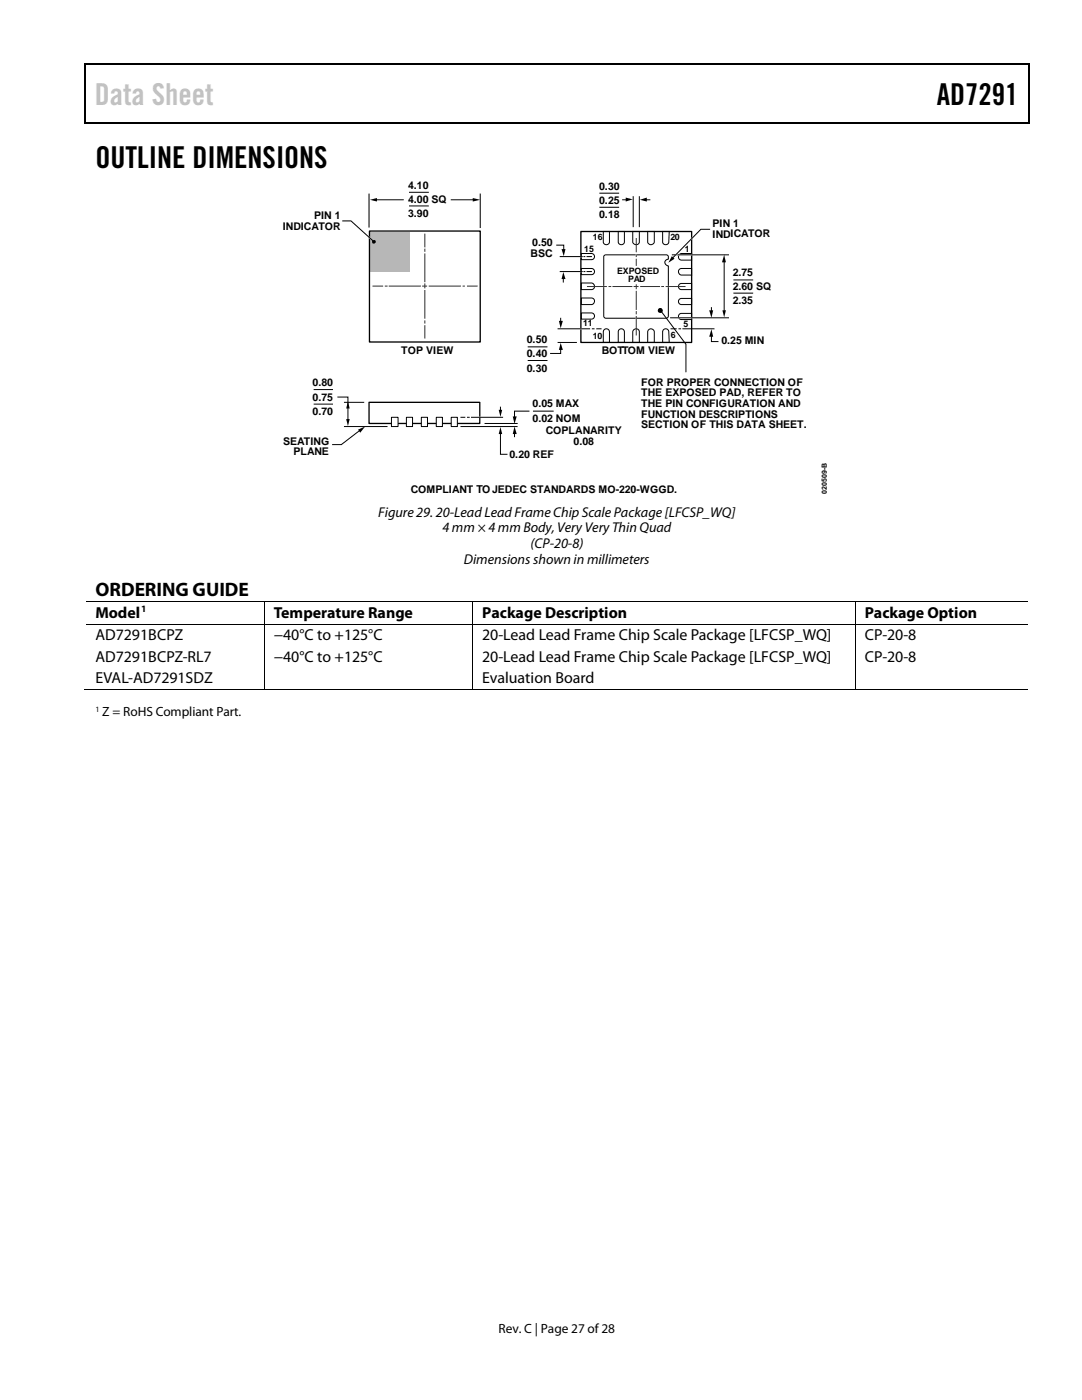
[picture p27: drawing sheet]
<svg xmlns="http://www.w3.org/2000/svg" width="216mm" height="279mm" viewBox="0 0 216 279" stroke-linecap="round" stroke-linejoin="round" font-family="sans-serif">
<defs><g id="words">
<text font-size="6" fill="#c1c1c1" x="18.9" y="20.9">Data Sheet</text>
<g font-size="6">
<text x="186.9" y="20.9">AD7291</text>
<text x="19" y="33.6">OUTLINE DIMENSIONS</text>
</g>
<text font-size="3.9" x="19" y="119">ORDERING GUIDE</text>
<g font-size="3.2">
<text x="19" y="123.3">Model</text>
<text x="54.6" y="123.3">Temperature Range</text>
<text x="96.2" y="123.3">Package Description</text>
<text x="172.6" y="123.3">Package Option</text>
<text x="19" y="127.8">AD7291BCPZ</text>
<text x="54.6" y="127.8">−40°C to +125°C</text>
<text x="96.2" y="127.8">20-Lead Lead Frame Chip Scale Package [LFCSP_WQ]</text>
<text x="172.5" y="127.8">CP-20-8</text>
<text x="19" y="132.1">AD7291BCPZ-RL7</text>
<text x="19" y="136.4">EVAL-AD7291SDZ</text>
<text x="54.6" y="132.1">−40°C to +125°C</text>
<text x="96.2" y="132.1">20-Lead Lead Frame Chip Scale Package [LFCSP_WQ]</text>
<text x="96.2" y="136.4">Evaluation Board</text>
<text x="172.5" y="132.1">CP-20-8</text>
</g>
<g font-size="2.8">
<text x="75.5" y="103.1">Figure 29. 20-LeadLead Frame Chip Scale Package [LFCSP_WQ]</text>
<text x="88.3" y="106.3">4 mm × 4 mm Body, Very Very Thin Quad</text>
<text x="92.6" y="112.6">Dimensions shown in millimeters</text>
<text x="105.9" y="109.4">(CP-20-8)</text>
</g>
<g font-size="2.7">
<text x="20.4" y="143">Z = RoHS Compliant Part.</text>
<text x="99.5" y="266">Rev. C | Page 27 of28</text>
</g>
<g font-size="2.1">
<text x="81.5" y="37.7">4.10</text>
<text x="81.5" y="40.5">4.00 SQ</text>
<text x="119.6" y="40.7">0.25</text>
<text x="119.6" y="37.9">0.30</text>
<text x="56.4" y="45.9">INDICATOR</text>
<text x="62.7" y="43.8">PIN 1</text>
<text x="81.5" y="43.3">3.90</text>
<text x="119.6" y="43.5">0.18</text>
<text x="142.2" y="45.3">PIN 1</text>
<text x="142.2" y="47.4">INDICATOR</text>
<text x="105.9" y="51.3">BSC</text>
<text x="106.2" y="49.2">0.50</text>
<text x="146.2" y="55.1">2.75</text>
<text x="146.2" y="57.9">2.60 SQ</text>
<text x="146.2" y="60.7">2.35</text>
<text x="80.1" y="70.7">TOP VIEW</text>
<text x="105.1" y="68.5">0.50</text>
<text x="105.1" y="71.3">0.40</text>
<text x="120.1" y="70.7">BOTTOM VIEW</text>
<text x="144" y="68.7">0.25 MIN</text>
<text x="62.4" y="77.1">0.80</text>
<text x="105.1" y="74.2">0.30</text>
<text x="127.9" y="77">FOR PROPER CONNECTION OF</text>
<text x="62.4" y="82.8">0.70</text>
<text x="62.4" y="79.9">0.75</text>
<text x="106.3" y="81.3">0.05 MAX</text>
<text x="127.9" y="79.1">THE EXPOSED PAD, REFER TO</text>
<text x="127.9" y="81.2">THE PIN CONFIGURATION AND</text>
<text x="127.9" y="83.3">FUNCTION DESCRIPTIONS</text>
<text x="56.5" y="88.8">SEATING</text>
<text x="106.3" y="84.1">0.02 NOM</text>
<text x="108.9" y="86.6">COPLANARITY</text>
<text x="114.5" y="88.8">0.08</text>
<text x="127.9" y="85.4">SECTION OF THIS DATA SHEET.</text>
<text x="58.5" y="90.9">PLANE</text>
<text x="101.7" y="91.3">0.20 REF</text>
<text x="82" y="98.4">COMPLIANT TO JEDEC STANDARDS MO-220-WGGD.</text>
</g>
<text font-size="1.9" x="28.2" y="122.2">1</text>
<g font-size="1.8">
<text x="118.3" y="47.8">16</text>
<text x="133.8" y="47.8">20</text>
<text x="116.6" y="50.2">15</text>
<text x="136.7" y="50.3">1</text>
<text x="123.2" y="54.6">EXPOSED</text>
<text x="125.3" y="56.2">PAD</text>
<text x="116.3" y="65.1">11</text>
<text x="136.4" y="65.2">5</text>
<text x="118.3" y="67.6">10</text>
<text x="133.8" y="67.5">6</text>
</g>
<text font-size="1.6" x="19" y="142.1">1</text>
<text font-size="1.4" x="165" y="98.5" transform="rotate(-90 165 98.5)">020509-B</text>
</g></defs>
<path d="M16.9 12.7h.2v1h-.2zM16.9 12.7h.2v.3h-.2zM82.5 12.7h.3v.3h-.3zM205.1 12.7h.3v1h-.3zM205.1 12.7h.3v.3h-.3zM16.9 24.4h.2v.2h-.2zM82.3 24.4h.2v.2h-.2zM205.1 24.4h.3v.2h-.3z" fill="#000"/>
<path d="M17 13.7v10.7M17.1 12.8h65.4M82.8 12.8h122.3M205.2 13.7v10.7M17.1 24.5h188" fill="none" stroke="#000" stroke-width=".25"/>
<path d="M119.6 38.6h3.9M119.6 41.4h3.9M120.5 51l.4-.1h12l.4 .1 .1 .7a.66 .66 0 0 0-.7 .7 .66 .66 0 0 0 .7 .7v10l-.2 .4h-12.3h-.2l-.2-.4zM105.3 69.2h3.9M105.3 71.9h3.9" fill="none" stroke="#000" stroke-width=".2"/>
<path d="M73.8 46.3h7.9v7.9h-7.9z" fill="#b5b7b9"/>
<g fill="none" stroke="#000" stroke-width=".2">
<path d="M73.6 38.7v6.6M75 39.9h5.6M81.6 38.4h4M89.9 39.9h4.7M95.8 38.7v6.7M124.2 39.9h.9M126.3 39.3v5.9M127.6 39.3v5.9M128.8 39.9h1M68.3 44.1h1.7l4.6 4.1M81.6 41.1h4M111 48.9h1.5v1.1"/>
<path d="M112.4 55.4v1M116 59.5h2a.66 .66 0 0 1 .6 .6 .66 .66 0 0 1-.6 .7h-2zM116 56.5h2a.66 .66 0 0 1 .6 .6 .66 .66 0 0 1-.6 .7h-2zM116 53.6h2a.62 .62 0 0 1 .6 .6 .62 .62 0 0 1-.6 .6h-2zM116 50.6h2a.62 .62 0 0 1 .6 .6 .62 .62 0 0 1-.6 .6h-2zM120.4 46.2h1.2v2.1a.62 .62 0 0 1-.6 .5 .62 .62 0 0 1-.6-.5zM123.4 46.2h1.2v2.1a.62 .62 0 0 1-.6 .5 .62 .62 0 0 1-.6-.5zM126.3 46.2h1.3v2.1a.67 .67 0 0 1-.7 .5 .67 .67 0 0 1-.6-.5zM129.2 46.2h1.4v2.1a.68 .68 0 0 1-.7 .5 .68 .68 0 0 1-.7-.5zM132.2 46.2h1.3l-.1 2.1a.62 .62 0 0 1-.6 .5 .62 .62 0 0 1-.6-.5zM135.6 59.7l.4-.1h2v1.2h-2a.62 .62 0 0 1-.6-.4 .62 .62 0 0 1 .2-.7zM135.6 56.7l.4-.1h2v1.2h-2a.62 .62 0 0 1-.6-.4 .62 .62 0 0 1 .2-.7z"/>
<path d="M135.6 53.8l.4-.2h2v1.3h-2a.69 .69 0 0 1-.4-1.1zM135.6 50.8l.4-.2h2v1.3h-2a.64 .64 0 0 1-.6-.4 .64 .64 0 0 1 .2-.7zM144.5 52.1v10.1M146.3 55.9h4M146.3 58.5h4M62.6 77.7h3.8M67.3 79.2h2.1v2.1M111.3 68.3h3.8M111.9 69.6v.9h-2.1M111.9 63.4v.9M116 62.5h2a.62 .62 0 0 1 .6 .6 .62 .62 0 0 1-.6 .6h-2zM120.6 65.8a.62 .62 0 0 1 .6-.1 .62 .62 0 0 1 .4 .5v2.1h-1.2v-2.1z"/>
<path d="M123.5 65.8a.62 .62 0 0 1 .7-.1 .62 .62 0 0 1 .4 .5v2.1h-1.2v-2.1zM126.5 65.8a.64 .64 0 0 1 .7-.1 .64 .64 0 0 1 .4 .5v2.1h-1.3v-2.1zM129.4 65.8a.67 .67 0 0 1 1.2 .4v2.1h-1.4v-2.1zM131.8 61.9l5.1 6.8v5.5M132.4 65.8a.62 .62 0 0 1 .7-.1 .62 .62 0 0 1 .3 .5l.1 2.1h-1.3v-2.1zM133.8 65.6h1.2M135.4 65.6h.5M135.6 62.7l.4-.2h2v1.3h-2a.62 .62 0 0 1-.6-.4 .62 .62 0 0 1 .2-.7zM136.2 65.6h6.4M142 66.9v1.3h1.4M142 61.4v.8M62.6 80.6h3.8"/>
<path d="M68.6 80.3h4.1M68.6 85.1h8.7M69.4 81.3v2.6M71.9 85.8l-3.8 2.9h-1.8M91.9 83.3h.9M91.9 85.1h11.4M93.2 83.3h.5M94 83.3h6.4M96.8 84.5h6.4M99.9 86.4v4.3h1.4M99.9 81.3v.8M102.7 86.4v.7"/>
<path d="M105.6 82.1h-2.9v1.3M106.3 82.1h4.2"/>
</g>
<path d="M73.7 46.1h22.1v22.2h-22.1zM73.6 80.3h22.1v4.2h-22.1z" fill="none" stroke="#000" stroke-width=".26"/>
<g fill="#000">
<path d="M73.8 39.9l1.4-.4v.7zM127.7 39.9l1.4-.5v.8zM94.3 39.5l1.5 .4-1.5 .3zM112 49.7h.8l-.3 1.4zM112.4 54.3l.4 1.4h-.8zM124.9 39.4l1.4 .4-1.4 .4zM144.5 50.9l.3 1.4h-.7zM111.5 64h.8l-.4 1.5zM111.9 68.4l.4 1.4h-.8zM141.5 61.9h.8l-.3 1.5zM142 65.7l.3 1.5h-.8zM144.1 61.9h.7l-.3 1.4z"/>
<path d="M69.1 83.6h.7l-.4 1.4zM69.4 80.1l.4 1.4h-.7zM71.4 85.7l1.4-.6-.9 1.3zM99.5 81.8h.7l-.3 1.4zM99.9 85.2l.3 1.4h-.7zM102.3 83.1h.8l-.4 1.5zM102.7 85.1l.4 1.5h-.8z"/>
<circle cx="74.6" cy="48.3" r=".38"/>
<circle cx="131.7" cy="62" r=".49"/>
</g>
<path d="M73.5 47.2l.5 .5M120.5 57.2h.1M127 58.3v.3M133.3 57.2h.2M127 63.5v.2M137.7 65.6h.5M95.5 83.3h.5" fill="none" stroke="#fff" stroke-width=".26"/>
<g fill="none" stroke="#303030" stroke-width=".2">
<path d="M74.4 57.1h2M76.9 57.1h.3M77.7 57.1h6.2M84.3 57.1h.8M84.8 46.7v2.6M84.8 49.7v.5M84.8 50.7v5.5M84.8 56.7v.7M84.8 58v5.5M85.7 57.1h6.2M92.4 57.1h.3M93.3 57.1h1.9"/>
<path d="M84.8 64v.5M84.8 65v2.5"/>
</g>
<g fill="#fff" stroke="#000" stroke-width=".2">
<path d="M78.1 83.3h1.3v1.8h-1.3z"/>
<path d="M81.1 83.3h1.2v1.8h-1.2z"/>
<path d="M84.1 83.3h1.2v1.8h-1.2z"/>
<path d="M87.1 83.3h1.2v1.8h-1.2z"/>
<path d="M90 83.3h1.3v1.8h-1.3z"/>
</g>
<path d="M115.9 46.2h22.1v22.1h-22.1z" fill="none" stroke="#000" stroke-width=".26"/>
<path d="M115.6 51.2h.6M115.6 54.2h.6M115.6 65.6h.6" fill="none" stroke="#fff" stroke-width=".26"/>
<path d="M111.8 51.2h4.4M111.8 54.2h4.4M116.5 51.2h.2M116.5 54.2h.2M117.1 51.2h.9M117.1 54.2h.9M111.3 65.6h6.4M118.1 65.6h.5M119 65.6h1" fill="none" stroke="#000" stroke-width=".2"/>
<path d="M134.9 50.9h3.6z" fill="#fff"/>
<path d="M134.9 50.9h3.6M138.3 47.3l-3.8 4" fill="none" stroke="#fff" stroke-width=".26"/>
<path d="M134.1 50.9h11.4M141.7 45.8h-1.8l-5.7 5.8" fill="none" stroke="#000" stroke-width=".2"/>
<path d="M134.1 51.1l.5 .5-1.2 .8z" fill="#000"/>
<path d="M134.9 63.4h3.6z" fill="#fff"/>
<path d="M127 50.9v.1M134.9 63.4h3.6" fill="none" stroke="#fff" stroke-width=".26"/>
<g fill="none" stroke="#000" stroke-width=".2">
<path d="M133.7 63.4h11.8M16.9 137.6h35.7M17.1 120h35.5M17.1 124.5h35.5M52.7 120.1v4.4M52.7 124.6v12.9M52.8 120h41.4M52.8 124.5h41.4M52.8 137.6h41.4M94.3 120.1v4.4M94.3 124.6v12.9M94.4 120h76.2"/>
<path d="M94.4 124.5h76.2M94.4 137.6h76.2M170.6 120.1v4.4M170.6 124.6v12.9M170.7 120h34.4M170.7 124.5h34.4M170.7 137.6h34.4"/>
</g>
<g fill="none" stroke="#303030" stroke-width=".2">
<path d="M117.2 57.2h3.8M121.5 57.2h.4M122.3 57.2h3.8M126.5 57.2h.8M127 47.6v2.6M127 50.8v.5M127 51.7v1.3M127 56.8v.8M127 58.1v3.7M127.8 57.2h3.8M132 57.2h.4M132.9 57.2h3.8"/>
<path d="M127 62.2v.4M127 63.2v3.6"/>
</g>
<path d="M52.6 119.9h.2v.2h-.2zM52.6 124.5h.2v.1h-.2zM52.6 137.5h.2v.2h-.2zM94.2 119.9h.2v.2h-.2zM94.2 124.5h.2v.1h-.2zM94.2 137.5h.2v.2h-.2zM170.6 119.9h.1v.2h-.1zM170.6 124.5h.1v.1h-.1zM170.6 137.5h.1v.2h-.1z" fill="#000"/>
<use href="#words"/>
</svg>
